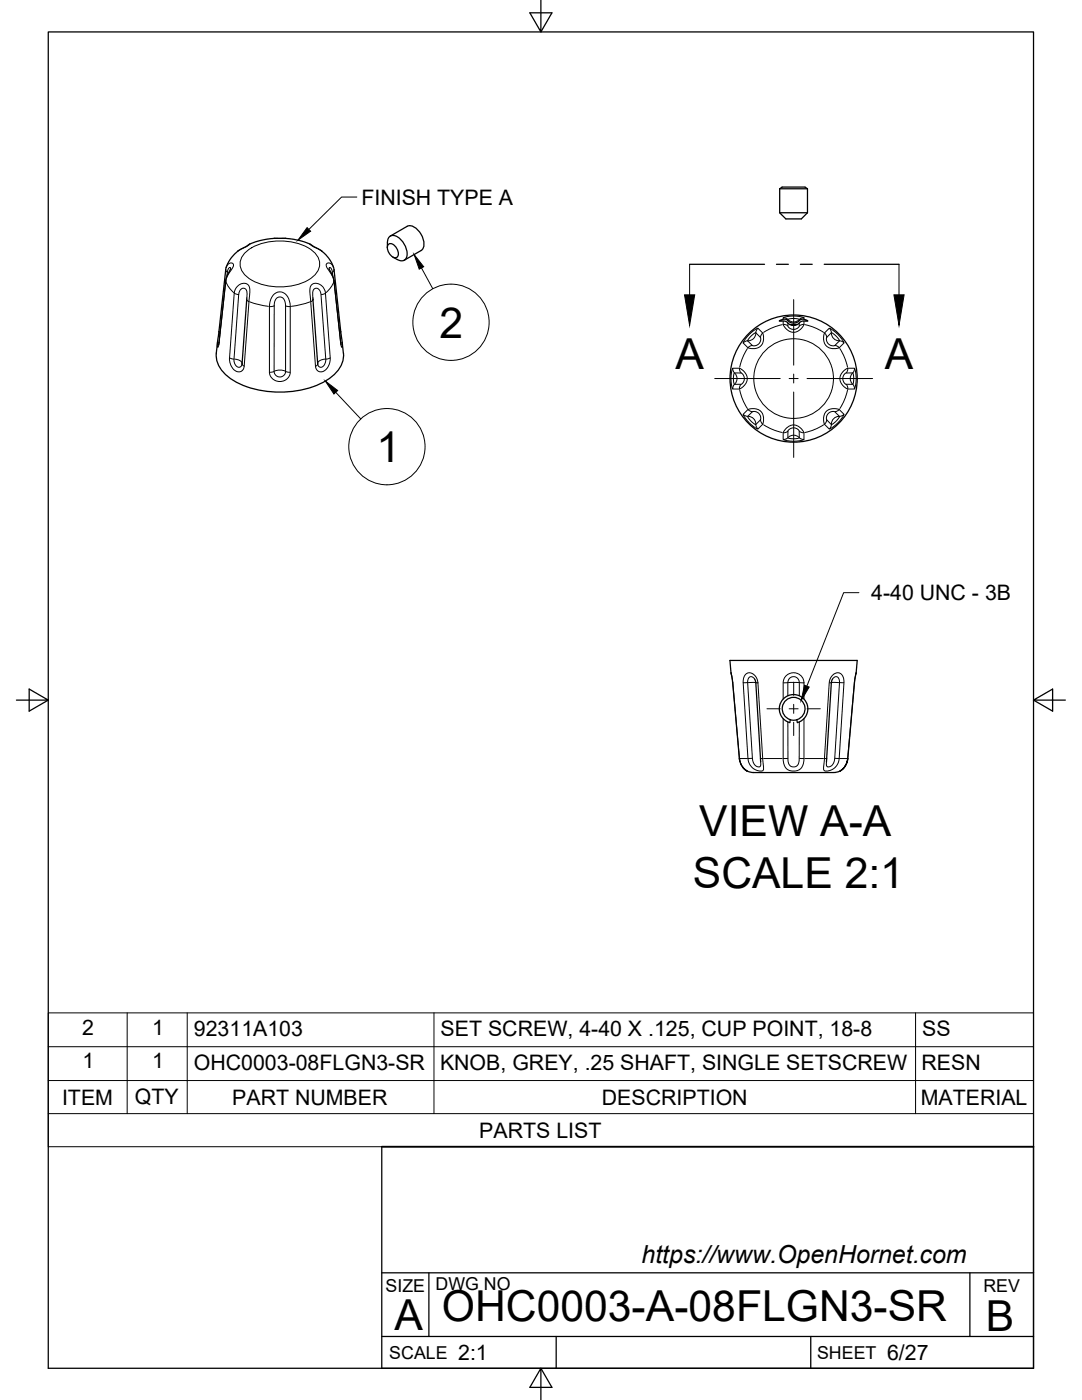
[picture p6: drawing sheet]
<svg xmlns="http://www.w3.org/2000/svg" width="216mm" height="279mm" viewBox="0 0 216 279" stroke-linecap="round" stroke-linejoin="round" font-family="sans-serif">
<defs><g id="words">
<g font-size="8.5">
<text x="87.7" y="67.4">2</text>
<text x="134.8" y="73.6">A</text>
<text x="176.6" y="73.6">A</text>
<text x="75.1" y="92.2">1</text>
<text x="139.5" y="166.9">VIEW A-A</text>
<text x="138.3" y="177.1">SCALE 2:1</text>
<text x="88.2" y="263.7">OHC0003-A-08FLGN3-SR</text>
<text x="78.7" y="265.3">A</text>
<text x="196.7" y="265.7">B</text>
</g>
<text font-size="5" x="128" y="252.1">https://www.OpenHornet.com</text>
<g font-size="4.3">
<text x="72.1" y="40.9">FINISH TYPE A</text>
<text x="173.8" y="119.8">4-40 UNC - 3B</text>
<text x="16.4" y="206.5">2</text>
<text x="30.4" y="206.5">1</text>
<text x="38.7" y="206.7">92311A103</text>
<text x="87.9" y="206.8">SET SCREW, 4-40 X .125, CUP POINT, 18-8</text>
<text x="184" y="206.8">SS</text>
<text x="16.5" y="213.2">1</text>
<text x="30.4" y="213.2">1</text>
<text x="38.7" y="213.5">OHC0003-08FLGN3-SR</text>
<text x="87.8" y="213.5">KNOB, GREY, .25 SHAFT, SINGLE SETSCREW</text>
<text x="183.9" y="213.5">RESN</text>
<text x="12.4" y="220.5">ITEM</text>
<text x="26.9" y="220.4">QTY</text>
<text x="46.3" y="220.5">PART NUMBER</text>
<text x="120.1" y="220.5">DESCRIPTION</text>
<text x="183.7" y="220.5">MATERIAL</text>
<text x="95.6" y="227.1">PARTS LIST</text>
<text x="91.4" y="271.4">2:1</text>
<text x="177" y="271.4">6/27</text>
</g>
<g font-size="3.5">
<text x="76.9" y="257.8">SIZE</text>
<text x="86.9" y="257.4">DWG NO</text>
<text x="196.2" y="257.8">REV</text>
<text x="77.7" y="271.2">SCALE</text>
<text x="163" y="271.2">SHEET</text>
</g>
</g></defs>
<!-- layer: Visible -->
<g fill="none" stroke="#000" stroke-width=".25">
<path d="M155.6 37.7h5.5M155.6 37.7l.5-.4h4.5l.5 .4M155.6 37.7v4.8M161.1 37.7v4.8M46 53.7l-.6 1.1-.4 1.1-1.4 12.9M46.7 50.8l1-.8 2.1-1.3a15.5 15.5 0 0 1 12.5 .3l.9 .5a6.6 6.6 0 0 1 3.5 4.3l1.6 14.5a6.1 6.1 0 0 1-1.2 6 15.7 15.7 0 0 1-11.3 4 16.9 16.9 0 0 1-10.5-3.3 5.3 5.3 0 0 1-2.1-4.5l1.8-16.8 .7-1.5zM49.3 59.5l-1 13.1M62.4 59.5l1 13.1M65.7 53.7l.7 1.4 .3 .9 1.4 12.8M77.3 49.4a2.22 2.22 0 0 1 .6-2.3 2.35 2.35 0 0 1 2.6 1.4 3.2 3.2 0 0 1 .5 3.1 1.2 1.2 0 0 1-1.7 .2l-.9-.5M77.5 48.8a1.34 1.34 0 0 1 1.8 1 1.19 1.19 0 0 1-.3 1.6 1.93 1.93 0 0 1-1.5-2.6zM77.9 47.1l3.4-1.9a2.46 2.46 0 0 1 2.7 1.6 2.46 2.46 0 0 1 0 3.2l-3.4 1.9"/>
<path d="M155.6 42.5l1.2 1.2h3.1l1.2-1.2M155.6 42.5h5.5M48.3 72.6h.1M63.4 72.6h.1M157.7 64.8l.5 .1 .8-.1h-1.4l-.9-.7h-1.2l.7-.3a1.34 1.34 0 0 1 1.4 .5l.6 .2 .6-.1 1.3-.7 1.1 .3-1.2 .1-1 .7M145.9 134.4l.3 1.8 1.3 15.2M145.9 134.4l-.3-2.6h25.4l-.2 2.6M150.6 135.5l.2 .7 1 15.8M156.3 139.5l.9-.6 .9-.3 1 .1 1 .5a2.85 2.85 0 0 1-1 5l-.1-.6-.6 .1-.7-.1-.1 .6-1-.5a2.85 2.85 0 0 1-.3-4.2zM166.1 135.5l-.2 .7-1 15.8M170.8 134.4l-.3 1.8-1.3 15.2M147.5 151.4a3.1 3.1 0 0 0 1.5 2.4l-.8-.7"/>
<path d="M147.5 151.4l.1 .6M147.8 152.4l.2 .4M149 153.8l1.4 .4h15.9l1.4-.4M159 143.6a2.28 2.28 0 0 0 1.2-3.5 2.28 2.28 0 0 0-3.7 0 2.28 2.28 0 0 0 1.2 3.5M169.2 151.4a3.1 3.1 0 0 1-1.5 2.4l.6-.5a3.3 3.3 0 0 0 .9-1.9z"/>
<circle cx="158.4" cy="75.6" r="12.7"/>
</g>
<!-- layer: Visible Narrow -->
<g fill="none" stroke="#000" stroke-width=".2">
<path d="M45 53.8l.3 .5M45 56v.1M45.1 56.3l.7 1.3 .8 .8M45.1 53.4a.85 .85 0 0 1 .5-.8 .85 .85 0 0 1 1 .1v.4l-1.2 1.9-.4 1.2-1.3 12.5a.45 .45 0 0 1-.3 .6v-.9M46 53.7v-.1a.24 .24 0 0 0-.3-.2 .24 .24 0 0 0-.1 .3l-.3 1.4M46.8 58.5l.8 .3M47.4 57.2a1.33 1.33 0 0 1 1.4-.7 1.33 1.33 0 0 1 1 1.2l-1.1 15.7a1.22 1.22 0 0 1-1.2 .8 1.22 1.22 0 0 1-1.1-.8l-.5-1-.1-.9 .9-13 .2-.7zM48.7 50.6a10.4 10.4 0 0 1 8.8-2.4 8.1 8.1 0 0 1 5.9 3.1 3.1 3.1 0 0 1-1.1 4 11.9 11.9 0 0 1-12.9 0 3.1 3.1 0 0 1-.7-4.7zM49.2 59.7l.4 .5M49.3 59.5l-.1-1.6-.4-.3h-.6l-.4 .5-.2 .7-.9 13.1 .2 .8 .4 .5 .6 .1 .3-.3 .1-.4 .4 .5M49.8 48.7l-2.3 1.4M54.5 58.9a1.8 1.8 0 0 1 1.9-.6 1.8 1.8 0 0 1 1.3 1.6l.2 1v13.6l-.1 .4a2.12 2.12 0 0 1-2.2 1.2 2.12 2.12 0 0 1-1.8-1.8v-13.1a3.9 3.9 0 0 1 .7-2.3z"/>
<path d="M54.7 47.6h2.3M55.2 59.5l.5-.2 .8 .2 .3 .5 .2 .9v13.4l-.4 .7-.6 .2-.9-.2-.4-.8v-13.4l.1-.7zM61.8 48.7l2.4 1.4M62.1 56.9a1.83 1.83 0 0 1 2.8 1.6l1 12.9-.2 1.3-.7 1.1a1.15 1.15 0 0 1-1.3 .4 1.15 1.15 0 0 1-.8-1.1l-1.1-14.5a2.25 2.25 0 0 1 .3-1.7zM62.4 59.5v-1.2l.2-.5 .5-.3 .4 .1 .4 .5 .2 .6 .9 13.3-.3 .8-.5 .5-.6-.1-.2-.6-.4 .5M62.5 59.7l-.4 .5M64.9 58.5l-.8 .3M65.7 53.7v-.1a.25 .25 0 0 1 .3-.2 .25 .25 0 0 1 .1 .3l.3 1.4M66.5 53.4a.85 .85 0 0 0-.5-.8 .85 .85 0 0 0-.9 .1l.1 .6 1.3 2.4 1.5 12.9 .2 .7a.59 .59 0 0 0 .1-.8v-.1M66.6 56.3l-.8 1.3-.7 .8M66.7 56v.1M66.7 53.8l-.3 .5"/>
<path d="M43.7 66.2l.2 .3M43.7 68.3v.2M45.8 71.4l.9 .3M46.8 71.7a1.63 1.63 0 0 1 1.5 .8M49.9 60.3l1.7 .5 2 .3M54.7 74.1l-.9 .2M54.7 61l-.9 .2M54.8 74.1l1.3-.2 .8 .2M57 61l.9 .2M57 74.1l.9 .2M61.8 60.3l-1.7 .5-2 .3M64.9 71.7a1.63 1.63 0 0 0-1.5 .8"/>
<path d="M65.9 71.4l-.8 .3M68 68.3v.2M68 66.2l-.2 .3M146.2 73.5h1.4l.7 .5a2.14 2.14 0 0 1-.7 3.6h-1.4l-.1-.2-.2-2.2zM146.2 73.5l.3 .9M146.5 74.5l1.4-.1 .4 .4 .2 .5v.6l-.5 .8h-1.5l-.2-.8zM146.5 76.7l-.3 .9M146.6 74.5a1.51 1.51 0 0 1 0 2.1M147.6 73.5l.2 .9M147.6 77.9l.7 2.1 .8 1.5M147.8 76.7l-.2 .9M149.1 69.6l-.8 1.5-.7 2.2"/>
<path d="M149.1 68l-.8 .4M149.4 66.8l1.1-.9 .7-.4 1 1 .2 .9a2.11 2.11 0 0 1-3.2 2l-.9-1zM149.8 67.2l1-.8 1 1.1v.5l-.3 .5-.6 .4-.8 .1-.9-1zM150.1 69l-.8 .4M150.8 66.5a1.51 1.51 0 0 1-1.5 1.5M151.2 65.6l-.4 .8M152.2 66.5l-.4 .8M156.1 64.8l-1.7 .5-2 1M156.3 63.7v-.3l.1-.1 1.6-.2 2.1 .2 .3 .1v.3M156.3 64.1v.7l.5 .8a2.14 2.14 0 0 0 3.6-.8v-.7M156.3 63.4l.9 .3M156.3 64.8l.9 .2"/>
<path d="M157.2 64.5v.7l.4 .3 .6 .2h.4l.7-.4 .2-.8M157.2 64v-.3l.8-.1 1.3 .1 .2 .3M157.3 63.8a1.51 1.51 0 0 0 2.1 0M160.4 64.8l-.9 .2M160.4 63.4l-.9 .3M160.7 64.8l1.6 .5 2 1M164.5 66.5l1-1 .1 .1 1.5 1.1 1.1 1.2 .2 .6-1 .9-.9 .2a2.11 2.11 0 0 1-2-3.1zM164.6 66.5l.4 .8M165.5 65.6l.4 .8M165.9 66.4l.8 .5 .8 1.1-1 1h-.6l-.4-.2-.6-.8 .1-.6zM165.9 66.5a1.51 1.51 0 0 0 1.5 1.5M166.6 69l.8 .4"/>
<path d="M167.6 68l.8 .4M167.6 69.6l.8 1.5 .7 2.2M168.4 74l.7-.5h1.4l.3 1.7v1.6l-.3 .8h-1.4l-.7-.5a1.99 1.99 0 0 1 0-3.1zM168.5 74.7l.3-.3 1.4 .1 .1 1.4-.1 .8h-1.4l-.3-.2-.3-.8v-.4zM168.9 76.7l.3 .9M169.1 77.9l-.7 2.1-.8 1.5M169.2 73.5l-.3 .9M170.1 74.5a1.51 1.51 0 0 0 0 2.1M170.2 76.7l.3 .9M170.5 73.5l-.3 .9M148.3 82.7l.9-1 1-.1a2.11 2.11 0 0 1 2 3.1l-1 .9-.3-.1-1.5-1.2-.7-.8zM148.3 82.7l.8 .4"/>
<path d="M149.2 83.1l.9-.9 .7-.1 .8 .6 .2 .4v.6l-1 1-1.1-.8zM149.3 81.7l.8 .4M149.3 83.1a1.51 1.51 0 0 1 1.5 1.5M150.8 84.8l.4 .8M151.8 83.8l.4 .8M152.4 84.8l2 1 1.7 .5M156.8 85.6a2.14 2.14 0 0 1 3.6 .8v1.3l-.1 .1-1.6 .3-2-.2-.4-.2v-1.4zM157.2 87.4l-.9 .3M157.2 86.1l-.9 .3M157.3 87.3a1.51 1.51 0 0 1 2.1 0M157.4 85.7l.8-.3h.4l.7 .3 .2 .3v1.4l-.8 .2-1.5-.2v-1.4zM159.5 86.1l.9 .3"/>
<path d="M159.5 87.4l.9 .3M164.3 84.8l-2 1-1.6 .5M164.8 82.2a2.64 2.64 0 0 1 2.6-.5l1 1v.1l-1.1 1.5-1.3 1.1-.5 .2-1-.9-.2-.9a2.26 2.26 0 0 1 .5-1.6zM165 83.8l-.4 .8M165.2 82.6l.5-.4 .8-.1 1 1-.8 1.1-.8 .5-1-1v-.6zM165.9 84.8l-.4 .8M167.4 83.1a1.51 1.51 0 0 0-1.5 1.5M167.4 81.7l-.8 .4M168.4 82.7l-.8 .4M145.9 134.3l.3 2 1.4 15.1M146.2 136.3h.1M148.7 134.6a1.48 1.48 0 0 1 2.4 1l.1 .7 1.1 16.4a.79 .79 0 0 1-.3 1.2h-.4a2.67 2.67 0 0 1-2.4-2.5l-.9-15.1 .1-1z"/>
<path d="M149.1 136.2l-.8 .1M150.6 135.5a.74 .74 0 0 0-1-.4 .74 .74 0 0 0-.4 1l1 15.6 .4 1 .7 .4 .3-.1 .2-.2v-.8M150.8 136.2h-1.5M150.8 136.2l.4 .1M156.3 139.5v-3.2a2.08 2.08 0 0 1 2-2 2.08 2.08 0 0 1 2.1 2v3.2M157.2 136.2l-.9 .1M157.2 136.2l.2-.7 .5-.4h.8l.5 .3 .3 .7v2.8M157.2 136.2v2.7M157.3 136.2h2.1M159.5 136.2l.9 .1M165.9 136.2l-.4 .1M165.9 136.2h1.5"/>
<path d="M166.1 134.8l.1-.1a1.26 1.26 0 0 1 1.5-.3 1.26 1.26 0 0 1 .7 1.4l-1 15.6a2.41 2.41 0 0 1-3 2.3l-.1-.6 1.2-16.8 .2-.9zM166.1 135.5a.74 .74 0 0 1 1-.4 .74 .74 0 0 1 .4 1l-1 15.6-.4 1-.7 .4-.3-.1-.2-.2v-.8M167.6 136.2l.8 .1M170.5 136.3h.1M170.8 134.3l-.3 2-1.4 15.1M147.5 151.4a3.2 3.2 0 0 0 1.6 2.5M147.6 151.4h1.5M150.1 151.3l-.8 .1M151.8 151.4h.4M152.4 151.4h3.7M156.3 143.4v8a2.11 2.11 0 0 0 2 2.5 2.11 2.11 0 0 0 2.1-2.5v-8M157.2 151.4h-.9"/>
<path d="M157.2 144.1v7.6l.3 1 .7 .4 .8-.3 .4-.9 .1-7.8M159.5 151.4h.9M160.6 151.4h3.7M164.9 151.4h-.4M166.6 151.3l.8 .1M167.6 151.4h1.5M169.1 151.4a3.2 3.2 0 0 1-1.5 2.5M169.1 151.4h.1"/>
<circle cx="158.4" cy="75.6" r="7.9"/>
</g>
<!-- layer: Titleblock -->
<path d="M76.2 228.9v44.2h130v-44.2M76.2 254h130M85.6 254v12.7M193.5 254v12.7M76.2 266.7h130M111 266.7v6.4M161.8 266.7v6.4" fill="none" stroke="#000" stroke-width=".25"/>
<path d="M76.2 228.9h130" fill="none" stroke="#000" stroke-width=".36"/>
<!-- layer: Border -->
<path d="M9.6 6.4h196.6v266.7h-196.6zM107.9 0v6.4l-2.2-3.8h4.4l-2.2 3.8M3.3 139.7h6.3l-3.8-2.2v4.4l3.8-2.2M206.2 139.7l3.8 2.2v-4.4l-3.8 2.2h6.4M107.9 273.1l2.2 3.8h-4.4l2.2-3.8v6.3" fill="none" stroke="#000" stroke-width=".25"/>
<!-- layer: Parts Lists -->
<path d="M9.6 202.1h196.6v26.8h-196.6zM9.6 215.6h196.6M9.6 208.9h196.6M25.4 202.1v20.2M37.4 202.1v20.2M86.6 202.1v20.2M182.7 202.1v20.2M9.6 222.3h196.6" fill="none" stroke="#000" stroke-width=".2"/>
<!-- layer: Leaders -->
<path d="M61.3 45.4l.7 .7-2.5 1.8z" fill="#000" stroke="#000" stroke-width=".2"/>
<path d="M71.2 39.3h-3l-6.6 6.5" fill="none" stroke="#000" stroke-width=".2"/>
<!-- layer: Section Lines -->
<path d="M137.6 52.7h14.9M154.9 52.7h2.4M159.7 52.7h2.4M164.5 52.7h14.9" fill="none" stroke="#000" stroke-width=".25"/>
<path d="M137.6 52.7v6.1M179.4 52.7v6.1" fill="none" stroke="#000" stroke-width=".2"/>
<path d="M136.6 58.8h2l-1 6.1zM178.4 58.8h2l-1 6.1z" fill="#000" stroke="#000" stroke-width=".2"/>
<!-- layer: Smart Centers -->
<path d="M158.4 59.8v13.1M142.6 75.5h13.1M157.5 75.5h1.8M158.4 74.7v1.7M158.4 78.2v13.1M161 75.5h13.1M158.4 136.1v2.7M153 141.5h2.7M157.5 141.5h1.8M158.4 140.6v1.8M158.4 144.1v2.7M161 141.5h2.7" fill="none" stroke="#000" stroke-width=".2"/>
<!-- layer: Balloons -->
<g fill="none" stroke="#000" stroke-width=".2">
<circle cx="90" cy="64.3" r="7.6"/>
<circle cx="77.2" cy="89.1" r="7.6"/>
</g>
<!-- layer: 0 -->
<path d="M82.6 50.8l1.9 2.4-.8 .5zM64.9 76.1l2.5 1.8-.8 .7z" fill="#000" stroke="#000" stroke-width=".2"/>
<path d="M84.1 53.5l2.3 4.1M67 78.3l5 5.3" fill="none" stroke="#000" stroke-width=".2"/>
<!-- layer: Hole Notes -->
<path d="M160.5 136.8l1 .3-1.6 2.7z" fill="#000" stroke="#000" stroke-width=".2"/>
<path d="M171.4 118.3h-3.1l-7.3 18.6" fill="none" stroke="#000" stroke-width=".2"/>
<use href="#words"/>
</svg>
